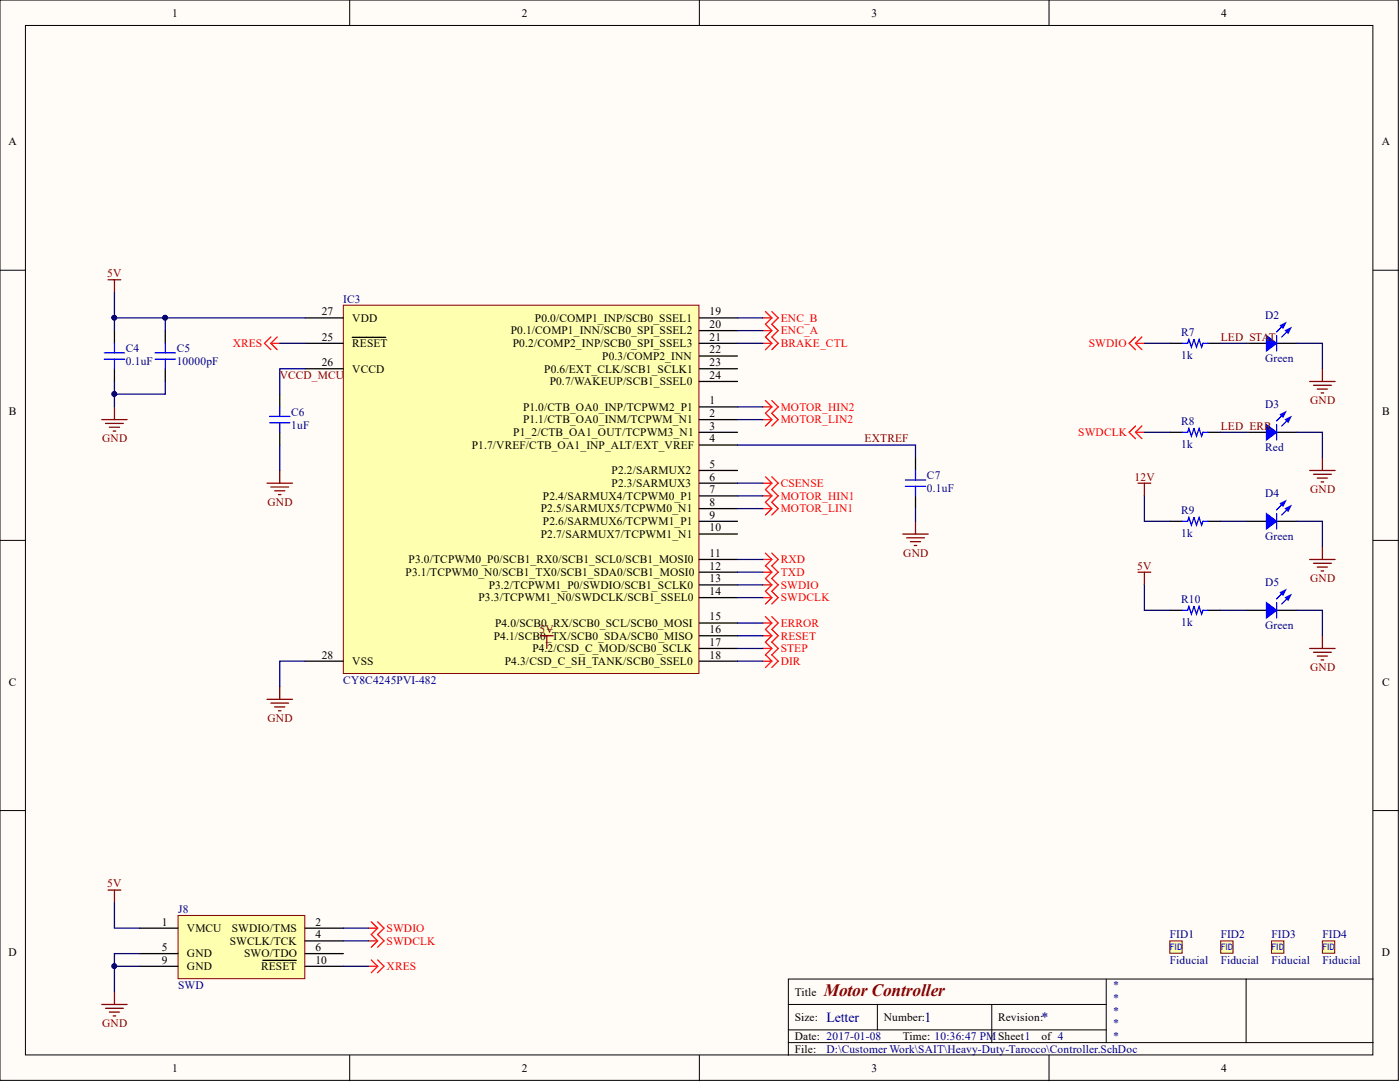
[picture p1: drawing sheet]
<svg xmlns="http://www.w3.org/2000/svg" width="279mm" height="216mm" viewBox="0 0 279 216" stroke-linecap="round" stroke-linejoin="round" font-family="sans-serif">
<defs><g id="words">
<text font-size="3.5" fill="#800000" x="164.4" y="198.7">Motor Controller</text>
<g font-size="2.8" fill="#000080">
<text x="164.9" y="203.9">Letter</text>
<text x="184.5" y="203.9">1</text>
<text x="207.8" y="203.9">*</text>
</g>
<g font-size="2.3">
<text x="34.3" y="3.3">1</text>
<text x="104.1" y="3.3">2</text>
<text x="173.9" y="3.3">3</text>
<text x="243.7" y="3.3">4</text>
<text x="1.7" y="29">A</text>
<text x="275.8" y="29">A</text>
<text x="64.2" y="62.9">27</text>
<text x="70.3" y="64.2">VDD</text>
<text x="106.7" y="64.2">P0.0/COMP1_INP/SCB0_SSEL1</text>
<text x="141.6" y="62.9">19</text>
<text x="141.6" y="65.5">20</text>
<text x="64.2" y="68">25</text>
<text x="70.3" y="69.3">RESET</text>
<text x="101.9" y="66.7">P0.1/COMP1_INN/SCB0_SPI_SSEL2</text>
<text x="102.4" y="69.3">P0.2/COMP2_INP/SCB0_SPI_SSEL3</text>
<text x="120.2" y="71.8">P0.3/COMP2_INN</text>
<text x="141.6" y="68">21</text>
<text x="141.6" y="70.5">22</text>
<text x="64.2" y="73.1">26</text>
<text x="70.3" y="74.3">VCCD</text>
<text x="108.6" y="74.3">P0.6/EXT_CLK/SCB1_SCLK1</text>
<text x="109.7" y="76.9">P0.7/WAKEUP/SCB1_SSEL0</text>
<text x="141.6" y="73.1">23</text>
<text x="141.6" y="75.6">24</text>
<text x="1.8" y="82.9">B</text>
<text x="104.4" y="82">P1.0/CTB_OA0_INP/TCPWM2_P1</text>
<text x="141.6" y="80.7">1</text>
<text x="141.6" y="83.2">2</text>
<text x="275.8" y="82.9">B</text>
<text x="94.1" y="89.6">P1.7/VREF/CTB_OA1_INP_ALT/EXT_VREF</text>
<text x="102.4" y="87">P1_2/CTB_OA1_OUT/TCPWM3_N1</text>
<text x="104.4" y="84.5">P1.1/CTB_OA0_INM/TCPWM_N1</text>
<text x="141.6" y="85.8">3</text>
<text x="141.6" y="88.3">4</text>
<text x="122.1" y="94.6">P2.2/SARMUX2</text>
<text x="141.6" y="93.4">5</text>
<text x="141.6" y="95.9">6</text>
<text x="108.4" y="99.7">P2.4/SARMUX4/TCPWM0_P1</text>
<text x="122.1" y="97.2">P2.3/SARMUX3</text>
<text x="141.6" y="98.4">7</text>
<text x="141.6" y="101">8</text>
<text x="107.9" y="102.2">P2.5/SARMUX5/TCPWM0_N1</text>
<text x="107.9" y="107.3">P2.7/SARMUX7/TCPWM1_N1</text>
<text x="108.4" y="104.8">P2.6/SARMUX6/TCPWM1_P1</text>
<text x="141.6" y="103.5">9</text>
<text x="141.6" y="106.1">10</text>
<text x="81.5" y="112.4">P3.0/TCPWM0_P0/SCB1_RX0/SCB1_SCL0/SCB1_MOSI0</text>
<text x="141.6" y="111.1">11</text>
<text x="141.6" y="113.7">12</text>
<text x="81" y="114.9">P3.1/TCPWM0_N0/SCB1_TX0/SCB1_SDA0/SCB1_MOSI0</text>
<text x="97.5" y="117.5">P3.2/TCPWM1_P0/SWDIO/SCB1_SCLK0</text>
<text x="141.6" y="116.2">13</text>
<text x="141.6" y="118.7">14</text>
<text x="95.5" y="120">P3.3/TCPWM1_N0/SWDCLK/SCB1_SSEL0</text>
<text x="98.8" y="125.1">P4.0/SCB0_RX/SCB0_SCL/SCB0_MOSI</text>
<text x="141.6" y="123.8">15</text>
<text x="64.2" y="131.4">28</text>
<text x="98.5" y="127.6">P4.1/SCB0_TX/SCB0_SDA/SCB0_MISO</text>
<text x="106.2" y="130.2">P4.2/CSD_C_MOD/SCB0_SCLK</text>
<text x="141.6" y="126.3">16</text>
<text x="141.6" y="128.9">17</text>
<text x="141.6" y="131.4">18</text>
<text x="1.8" y="136.8">C</text>
<text x="70.3" y="132.7">VSS</text>
<text x="100.7" y="132.7">P4.3/CSD_C_SH_TANK/SCB0_SSEL0</text>
<text x="275.8" y="136.8">C</text>
<text x="32.3" y="184.7">1</text>
<text x="37.3" y="186">VMCU</text>
<text x="46.3" y="186">SWDIO/TMS</text>
<text x="62.9" y="184.7">2</text>
<text x="1.7" y="190.7">D</text>
<text x="32.3" y="189.8">5</text>
<text x="37.3" y="191">GND</text>
<text x="45.8" y="188.5">SWCLK/TCK</text>
<text x="48.7" y="191">SWO/TDO</text>
<text x="62.9" y="187.2">4</text>
<text x="62.9" y="189.8">6</text>
<text x="275.8" y="190.7">D</text>
<text x="32.3" y="192.3">9</text>
<text x="37.3" y="193.6">GND</text>
<text x="52.1" y="193.6">RESET</text>
<text x="62.9" y="192.3">10</text>
<text x="158.6" y="198.7">Title</text>
<text x="158.6" y="203.7">Size:</text>
<text x="176.4" y="203.7">Number:</text>
<text x="199.2" y="203.7">Revision:</text>
<text x="158.6" y="207.5">Date: 2017-01-08</text>
<text x="180.2" y="207.5">Time: 10:36:47 PMSheet1</text>
<text x="207.8" y="207.5">of 4</text>
<text x="34.3" y="213.9">1</text>
<text x="104.1" y="213.9">2</text>
<text x="158.6" y="210.1">File:</text>
<text x="173.9" y="213.9">3</text>
<text x="243.7" y="213.9">4</text>
</g>
<g font-size="2.3" fill="#800000">
<text x="21.4" y="55.3">5V</text>
<text x="243.6" y="68">LED_STAT</text>
<text x="55.8" y="75.6">VCCD_MCU</text>
<text x="261.5" y="80.7">GND</text>
<text x="20.4" y="88.3">GND</text>
<text x="172.6" y="88.3">EXTREF</text>
<text x="243.6" y="85.8">LED_ERR</text>
<text x="226.4" y="95.9">12V</text>
<text x="53.4" y="101">GND</text>
<text x="261.5" y="98.4">GND</text>
<text x="180.3" y="111.1">GND</text>
<text x="226.9" y="113.7">5V</text>
<text x="261.5" y="116.2">GND</text>
<text x="107.7" y="126.3">5V</text>
<text x="261.5" y="134">GND</text>
<text x="53.4" y="144.1">GND</text>
<text x="21.4" y="177.1">5V</text>
<text x="20.4" y="205">GND</text>
</g>
<g font-size="2.3" fill="#000080">
<text x="68.5" y="60.4">IC3</text>
<text x="252.5" y="63.7">D2</text>
<text x="25.1" y="70.3">C4</text>
<text x="35.3" y="70.3">C5</text>
<text x="235.7" y="67">R7</text>
<text x="235.7" y="71.6">1k</text>
<text x="25.1" y="72.8">0.1uF</text>
<text x="35.3" y="72.8">10000pF</text>
<text x="252.5" y="72.3">Green</text>
<text x="58.1" y="83">C6</text>
<text x="252.5" y="81.4">D3</text>
<text x="58.1" y="85.5">1uF</text>
<text x="235.7" y="84.7">R8</text>
<text x="235.7" y="89.3">1k</text>
<text x="185" y="95.7">C7</text>
<text x="252.5" y="90.1">Red</text>
<text x="185" y="98.2">0.1uF</text>
<text x="252.5" y="99.2">D4</text>
<text x="235.7" y="102.5">R9</text>
<text x="235.7" y="107.1">1k</text>
<text x="252.5" y="107.8">Green</text>
<text x="252.5" y="117">D5</text>
<text x="235.7" y="120.3">R10</text>
<text x="235.7" y="124.8">1k</text>
<text x="252.5" y="125.6">Green</text>
<text x="68.5" y="136.5">CY8C4245PVI-482</text>
<text x="35.5" y="182.2">J8</text>
<text x="233.5" y="187.2">FID1</text>
<text x="243.6" y="187.2">FID2</text>
<text x="253.8" y="187.2">FID3</text>
<text x="263.9" y="187.2">FID4</text>
<text x="35.5" y="197.4">SWD</text>
<text x="222" y="197.4">*</text>
<text x="233.5" y="192.3">Fiducial</text>
<text x="243.6" y="192.3">Fiducial</text>
<text x="253.8" y="192.3">Fiducial</text>
<text x="263.9" y="192.3">Fiducial</text>
<text x="222" y="199.9">*</text>
<text x="222" y="202.5">*</text>
<text x="222" y="205">*</text>
<text x="222" y="207.5">*</text>
<text x="164.9" y="210.1">D:\Customer Work\SAIT\Heavy-Duty-Tarocco\Controller.SchDoc</text>
</g>
<g font-size="2.3" fill="#f00">
<text x="155.8" y="64.2">ENC_B</text>
<text x="46.4" y="69.3">XRES</text>
<text x="155.8" y="66.7">ENC_A</text>
<text x="155.8" y="69.3">BRAKE_CTL</text>
<text x="217.3" y="69.3">SWDIO</text>
<text x="155.8" y="82">MOTOR_HIN2</text>
<text x="155.8" y="84.5">MOTOR_LIN2</text>
<text x="215.2" y="87">SWDCLK</text>
<text x="155.8" y="97.2">CSENSE</text>
<text x="155.8" y="99.7">MOTOR_HIN1</text>
<text x="155.8" y="102.2">MOTOR_LIN1</text>
<text x="155.8" y="112.4">RXD</text>
<text x="155.8" y="117.5">SWDIO</text>
<text x="155.8" y="114.9">TXD</text>
<text x="155.8" y="125.1">ERROR</text>
<text x="155.8" y="120">SWDCLK</text>
<text x="155.8" y="127.6">RESET</text>
<text x="155.8" y="130.2">STEP</text>
<text x="155.8" y="132.7">DIR</text>
<text x="77.1" y="186">SWDIO</text>
<text x="77.1" y="188.5">SWDCLK</text>
<text x="77.1" y="193.6">XRES</text>
</g>
<g font-size="1.8" fill="#00f">
<text x="233.5" y="189.6">FID</text>
<text x="243.6" y="189.6">FID</text>
<text x="253.8" y="189.6">FID</text>
<text x="263.9" y="189.6">FID</text>
</g>
</g></defs>
<g fill="#fffcf8" stroke="#000" stroke-width=".2">
<path d="M0 0h279.1v215.6h-279.1z"/>
<path d="M5.1 5.1h268.9v205.4h-268.9z"/>
</g>
<g fill="none" stroke="#000" stroke-width=".2">
<path d="M69.8 0v5.1M139.6 0v5.1M209.4 0v5.1M0 53.9h5.1M274.1 53.9h5M0 107.8h5.1M274.1 107.8h5M0 161.7h5.1M274.1 161.7h5M220.8 195.4v12.6M248.7 195.4h-91.4v15.2M274.1 195.4h-25.4v12.6"/>
<path d="M69.8 210.6v5.1M139.6 210.6v5.1M157.3 200.4h63.5M157.3 208h116.8M157.3 205.5h63.5M175.1 200.4v5.1M197.9 200.4v7.6M209.4 210.6v5.1"/>
</g>
<path d="M35.5 182.7h25.3v12.6h-25.3z" fill="#ffffb0" stroke="#800000" stroke-width=".2"/>
<path d="M27.9 185.2h7.6M27.9 190.3h7.6M27.9 192.8h7.6M52.5 191.6h6.6M60.9 185.2h7.6M60.9 187.7h7.6M60.9 190.3h7.6M60.9 192.8h7.6" fill="none" stroke="#000" stroke-width=".25"/>
<g fill="#ffffb0" stroke="#800000" stroke-width=".2">
<path d="M263.9 187.7h2.5v2.5h-2.5z"/>
<path d="M253.8 187.7h2.4v2.5h-2.4z"/>
<path d="M243.6 187.7h2.5v2.5h-2.5z"/>
<path d="M233.5 187.7h2.4v2.5h-2.4z"/>
<path d="M68.5 60.9h71v73.5h-71z"/>
</g>
<g fill="none" stroke="#000" stroke-width=".25">
<path d="M22.8 66v2.5M22.8 73.6v2.5M33 66v2.5M33 73.6v2.5M55.8 78.7v2.5M60.9 63.4h7.6M60.9 68.5h7.6M60.9 73.6h7.6M70.3 67.3h6.7M139.6 63.4h7.6M139.6 66h7.6M139.6 68.5h7.6"/>
<path d="M139.6 71h7.6M139.6 73.6h7.6M139.6 76.1h7.6M55.8 86.3v2.5M139.6 93.9h7.6M139.6 96.4h7.6M139.6 98.9h7.6M139.6 81.2h7.6M139.6 83.7h7.6M139.6 86.3h7.6M139.6 88.8h7.6M182.7 91.3v2.6"/>
<path d="M182.7 98.9v2.6M248.7 86.3h4M254.8 86.3h4M139.6 101.5h7.6M139.6 104h7.6M139.6 106.6h7.6M139.6 111.6h7.6M139.6 114.2h7.6M139.6 116.7h7.6M139.6 119.2h7.6M60.9 131.9h7.6M139.6 124.3h7.6"/>
<path d="M139.6 126.9h7.6M139.6 129.4h7.6M139.6 131.9h7.6"/>
</g>
<g fill="none" stroke="#f00" stroke-width=".25">
<path d="M54.1 68.5l1.2 1.3M54.1 67.2l-1.3 1.3 1.3 1.3M54.1 68.5h1.7M55.3 67.2l-1.2 1.3M152.3 66h1.7M152.3 63.4h1.7M152.8 62.2l1.2 1.2M154 66l-1.2 1.2M154 63.4l-1.2 1.3 1.2 1.3M154 62.2l1.3 1.2-1.3 1.3 1.3 1.3-1.3 1.2M152.3 96.4h1.7M152.3 98.9h1.7"/>
<path d="M152.8 95.1l1.2 1.3M154 96.4l-1.2 1.3 1.2 1.2M154 95.1l1.3 1.3-1.3 1.3 1.3 1.2-1.3 1.3 1.3 1.3-1.3 1.3M154 98.9l-1.2 1.3 1.2 1.3M152.3 119.2h1.7M152.3 116.7h1.7M152.3 114.2h1.7M152.3 111.6h1.7M152.3 101.5h1.7M152.8 110.4l1.2 1.2M154 119.2l-1.2 1.3M154 116.7l-1.2 1.3 1.2 1.2"/>
<path d="M154 110.4l1.3 1.2-1.3 1.3 1.3 1.3-1.3 1.2 1.3 1.3-1.3 1.3 1.3 1.2-1.3 1.3M154 114.2l-1.2 1.2 1.2 1.3M154 111.6l-1.2 1.3 1.2 1.3M154 101.5l-1.2 1.3M152.3 124.3h1.7M152.3 126.9h1.7M152.3 129.4h1.7M152.3 131.9h1.7M152.8 123.1l1.2 1.2M154 124.3l-1.2 1.3 1.2 1.3M154 123.1l1.3 1.2-1.3 1.3 1.3 1.3-1.3 1.2 1.3 1.3-1.3 1.3 1.3 1.2-1.3 1.3M154 126.9l-1.2 1.2 1.2 1.3"/>
<path d="M154 129.4l-1.2 1.3 1.2 1.2M154 131.9l-1.2 1.3M73.6 187.7h1.8M73.6 185.2h1.8M73.6 192.8h1.8M74.1 183.9l1.3 1.3M74.1 191.5l1.3 1.3M75.4 192.8l-1.3 1.3M75.4 191.5l1.2 1.3-1.2 1.3M75.4 187.7l-1.3 1.3M75.4 185.2l-1.3 1.3 1.3 1.2M75.4 183.9l1.2 1.3-1.2 1.3 1.2 1.2-1.2 1.3"/>
</g>
<g fill="none" stroke="#800000" stroke-width=".25">
<path d="M21.6 55.8h2.5M22.8 55.8v2.6M20.3 83.7h5.1M21.1 84.5h3.5M21.8 85.3h2.1M22.6 86h.5M22.8 81.2v2.5M53.3 96.4h5.1M54.1 97.2h3.5M54.8 97.9h2M55.6 98.7h.5M55.8 93.9v2.5"/>
<path d="M180.2 106.6h5M180.9 107.3h3.6M181.7 108.1h2M182.5 108.8h.5M182.7 104v2.6M53.3 139.5h5.1M55.8 137v2.5M54.1 140.3h3.5M54.8 141.1h2M55.6 141.8h.5M21.6 177.6h2.5M22.8 177.6v2.5"/>
<path d="M22.8 197.9v2.5M20.3 200.4h5.1M21.1 201.2h3.5M21.8 202h2.1M22.6 202.7h.5"/>
</g>
<g fill="none" stroke="#00f" stroke-width=".25">
<path d="M20.8 70.4h4.1M20.8 71.7h4.1M22.8 68.5v1.9M22.8 71.7v1.9M31 70.4h4M31 71.7h4M33 68.5v1.9M33 71.7v1.9M53.8 83.1h4.1M53.8 84.4h4.1M55.8 81.2v1.9M55.8 84.4v1.9"/>
<path d="M180.7 95.8h4M180.7 97h4M182.7 93.9v1.9M182.7 97v1.9M254.8 84.7v3.1"/>
</g>
<path d="M252.7 84.7l2.1 1.6-2.1 1.5z" fill="#00f"/>
<path d="M252.7 84.7l2.1 1.6-2.1 1.5zM256 82.7l-1.2 1.3" fill="none" stroke="#00f" stroke-width=".25"/>
<path d="M255.5 82.7l1.1-.5-.6 1z" fill="#00f"/>
<path d="M255.5 82.7l1.1-.5-.6 1zM257.3 83.5l-1.5 1.5" fill="none" stroke="#00f" stroke-width=".25"/>
<path d="M256.6 83.7l1-.5-.5 1z" fill="#00f"/>
<path d="M236 68.5h1l.3-.8 .5 1.6 .5-1.6 .5 1.6 .5-1.6 .5 1.6 .3-.8h1M254.8 67v3M236 86.3h1l.3-.8 .5 1.5 .5-1.5 .5 1.5 .5-1.5 .5 1.5 .3-.7h1M256.6 83.7l1-.5-.5 1z" fill="none" stroke="#00f" stroke-width=".25"/>
<path d="M261.4 93.9h5.1M262.1 94.6h3.6M262.9 95.4h2M263.7 96.2h.5M263.9 91.3v2.6" fill="none" stroke="#800000" stroke-width=".25"/>
<path d="M233.5 68.5h2.5M241.1 68.5h2.5M248.7 68.5h4M254.8 68.5h4M233.5 86.3h2.5M241.1 86.3h2.5" fill="none" stroke="#000" stroke-width=".25"/>
<path d="M226.6 68.5l1.3 1.3M226.6 67.2l-1.3 1.3 1.3 1.3M226.6 68.5h1.8M227.9 67.2l-1.3 1.3M226.6 86.3l1.3 1.2M226.6 85l-1.3 1.3 1.3 1.2M226.6 86.3h1.8M227.9 85l-1.3 1.3" fill="none" stroke="#f00" stroke-width=".25"/>
<path d="M252.7 67l2.1 1.5-2.1 1.5z" fill="#00f"/>
<path d="M252.7 67l2.1 1.5-2.1 1.5zM256 65l-1.2 1.2" fill="none" stroke="#00f" stroke-width=".25"/>
<path d="M255.5 65l1.1-.6-.6 1.1z" fill="#00f"/>
<path d="M255.5 65l1.1-.6-.6 1.1zM257.3 65.7l-1.5 1.5" fill="none" stroke="#00f" stroke-width=".25"/>
<path d="M256.6 66l1-.5-.5 1z" fill="#00f"/>
<path d="M256.6 66l1-.5-.5 1zM236 104h1l.3-.7 .5 1.5 .5-1.5 .5 1.5 .5-1.5 .5 1.5 .3-.8h1M254.8 102.5v3" fill="none" stroke="#00f" stroke-width=".25"/>
<path d="M261.4 76.1h5.1M262.1 76.9h3.6M262.9 77.6h2M263.7 78.4h.5M263.9 73.6v2.5" fill="none" stroke="#800000" stroke-width=".25"/>
<path d="M233.5 104h2.5M241.1 104h2.5M248.7 104h4M254.8 104h4" fill="none" stroke="#000" stroke-width=".25"/>
<path d="M252.7 102.5l2.1 1.5-2.1 1.5z" fill="#00f"/>
<path d="M252.7 102.5l2.1 1.5-2.1 1.5zM256 100.5l-1.2 1.2" fill="none" stroke="#00f" stroke-width=".25"/>
<path d="M255.5 100.5l1.1-.5-.6 1z" fill="#00f"/>
<path d="M255.5 100.5l1.1-.5-.6 1zM257.3 101.2l-1.5 1.6" fill="none" stroke="#00f" stroke-width=".25"/>
<path d="M256.6 101.5l1-.5-.5 1z" fill="#00f"/>
<path d="M256.6 101.5l1-.5-.5 1zM236 121.8h1l.3-.8 .5 1.5 .5-1.5 .5 1.5 .5-1.5 .5 1.5 .3-.7h1M254.8 120.3v3" fill="none" stroke="#00f" stroke-width=".25"/>
<path d="M227.1 96.4h2.6M228.4 96.4v2.5M261.4 111.6h5.1M262.1 112.4h3.6M262.9 113.2h2M263.7 113.9h.5M263.9 109.1v2.5" fill="none" stroke="#800000" stroke-width=".25"/>
<path d="M152.3 68.5h1.7M152.8 67.2l1.2 1.3M152.8 79.9l1.2 1.3M154 68.5l-1.2 1.3M154 67.2l1.3 1.3-1.3 1.3M154 79.9l1.3 1.3-1.3 1.3 1.3 1.2-1.3 1.3M152.3 81.2h1.7M152.3 83.7h1.7M154 81.2l-1.2 1.3 1.2 1.2M154 83.7l-1.2 1.3" fill="none" stroke="#f00" stroke-width=".25"/>
<path d="M233.5 121.8h2.5M241.1 121.8h2.5M248.7 121.8h4M254.8 121.8h4" fill="none" stroke="#000" stroke-width=".25"/>
<path d="M252.7 120.3l2.1 1.5-2.1 1.5z" fill="#00f"/>
<path d="M256 118.2l-1.2 1.3M252.7 120.3l2.1 1.5-2.1 1.5z" fill="none" stroke="#00f" stroke-width=".25"/>
<path d="M255.5 118.2l1.1-.5-.6 1z" fill="#00f"/>
<path d="M255.5 118.2l1.1-.5-.6 1zM257.3 119l-1.5 1.5" fill="none" stroke="#00f" stroke-width=".25"/>
<path d="M256.6 119.2l1-.5-.5 1.1z" fill="#00f"/>
<path d="M256.6 119.2l1-.5-.5 1.1z" fill="none" stroke="#00f" stroke-width=".25"/>
<path d="M227.1 114.2h2.6M228.4 114.2v2.5M107.8 126.9h2.6M109.1 126.9v2.5M261.4 129.4h5.1M262.1 130.2h3.6M262.9 130.9h2M263.7 131.7h.5M263.9 126.9v2.5" fill="none" stroke="#800000" stroke-width=".25"/>
<g fill="none" stroke="#000080" stroke-width=".25">
<path d="M22.8 58.4v5M22.8 76.1v5.1M33 63.4h-10.2v2.6M33 76.1v2.6h-10.2M55.8 68.5h5.1M60.9 73.6h-5.1v5.1M60.9 63.4h-27.9v2.6M147.2 68.5h5.1M147.2 63.4h5.1M147.2 66h5.1M228.4 68.5h5.1M243.6 68.5h5.1"/>
<path d="M258.8 68.5h5.1v5.1M55.8 88.8v5.1M147.2 88.8h35.5v2.5M147.2 96.4h5.1M147.2 81.2h5.1M147.2 83.7h5.1M147.2 98.9h5.1M228.4 98.9v5.1h5.1M228.4 86.3h5.1M243.6 86.3h5.1M258.8 86.3h5.1v5M147.2 111.6h5.1"/>
<path d="M147.2 114.2h5.1M147.2 116.7h5.1M147.2 119.2h5.1M147.2 101.5h5.1M182.7 101.5v2.5M228.4 116.7v5.1h5.1M243.6 104h5.1M258.8 104h5.1v5.1M60.9 131.9h-5.1v5.1M147.2 124.3h5.1M147.2 126.9h5.1M147.2 129.4h5.1"/>
<path d="M147.2 131.9h5.1M243.6 121.8h5.1M258.8 121.8h5.1v5.1M22.8 180.1v5.1h5.1M27.9 192.8h-5.1v5.1M27.9 190.3h-5.1v2.5M68.5 185.2h5.1M68.5 187.7h5.1M68.5 192.8h5.1"/>
</g>
<g fill="#000080" stroke="#000080" stroke-width=".2">
<circle cx="33" cy="63.4" r=".47"/>
<circle cx="22.8" cy="63.4" r=".47"/>
<circle cx="22.8" cy="78.6" r=".47"/>
<circle cx="22.8" cy="192.8" r=".47"/>
</g>
<use href="#words"/>
</svg>
